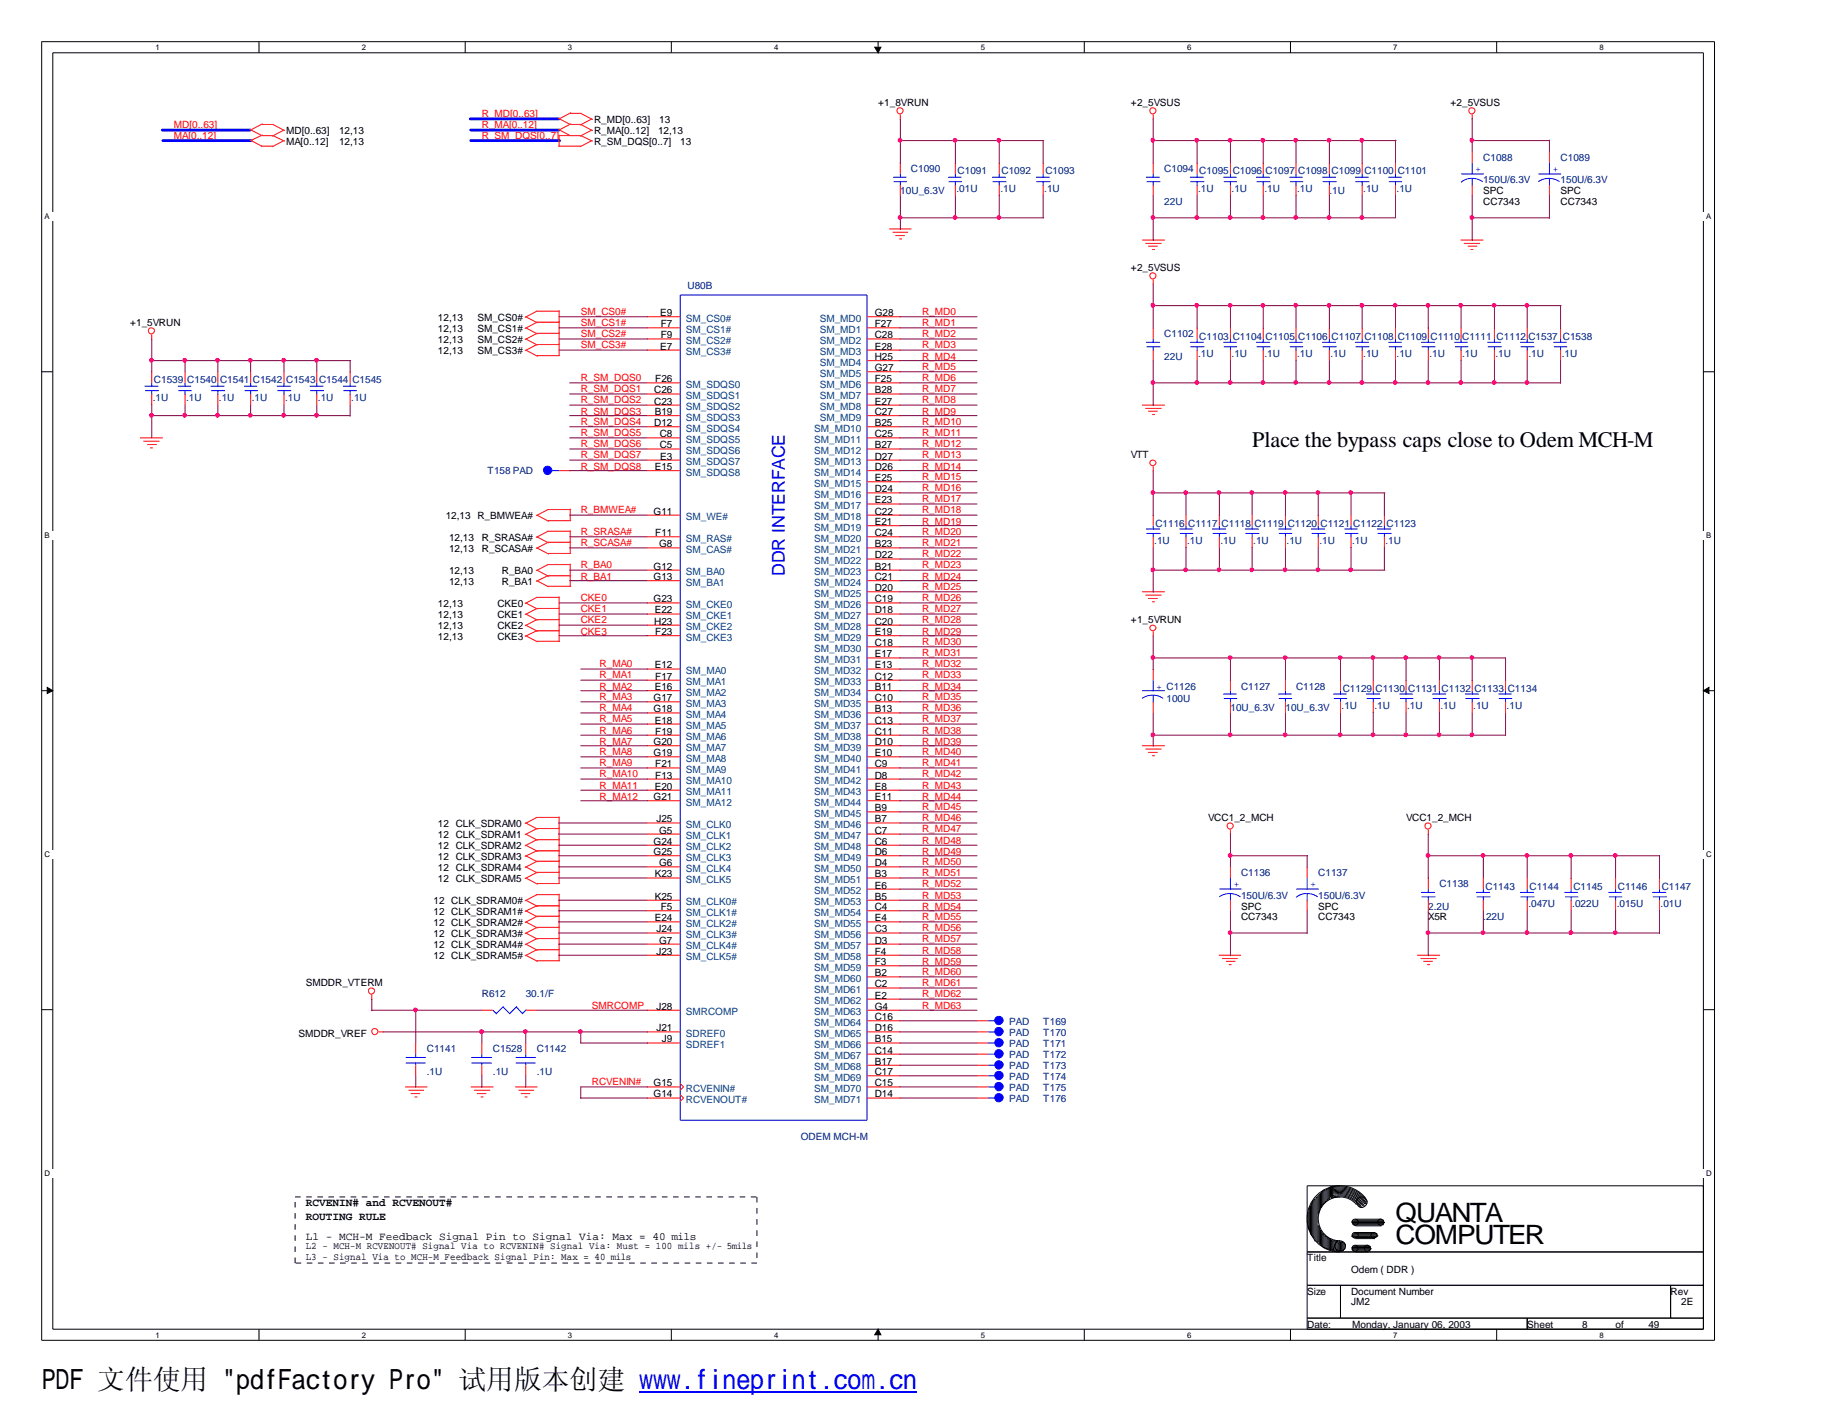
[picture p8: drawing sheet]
<svg xmlns="http://www.w3.org/2000/svg" width="279mm" height="216mm" viewBox="0 0 279 216" stroke-linecap="round" stroke-linejoin="round" font-family="sans-serif">
<defs><g id="words">
<text font-size="4.2" x="6.3" y="211.7">PDF 文件使用 &quot;pdfFactory Pro&quot; 试用版本创建 www.fineprint.com.cn</text>
<g font-size="4.1">
<text x="212.6" y="186.2">QUANTA</text>
<text x="212.6" y="189.6">COMPUTER</text>
</g>
<text font-size="3.4" x="190.8" y="68.1">Place the bypass caps close to Odem MCH-M</text>
<g font-size="2.7" fill="#00f">
<text x="119.5" y="81.2" transform="rotate(-90 119.5 81.2)">I</text>
<text x="119.5" y="80.4" transform="rotate(-90 119.5 80.4)">NTERFACE</text>
<text x="119.5" y="87.8" transform="rotate(-90 119.5 87.8)">DDR</text>
</g>
<g font-size="1.7">
<text x="46.6" y="183.8">RCVENIN# and RCVENOUT#</text>
<text x="46.6" y="185.9">ROUTING RULE</text>
<text x="46.6" y="188.9">L1 - MCH-M Feedback Signal Pin to Signal Via: Max = 40 mils</text>
</g>
<g font-size="1.5" fill="#f00">
<text x="73.4" y="17.9">R_MD[0..63]</text>
<text x="26.5" y="21.3">MA[0..12]</text>
<text x="26.5" y="19.6">MD[0..63]</text>
<text x="73.4" y="19.6">R_MA[0..12]</text>
<text x="73.4" y="21.3">R_SM_DQS[0..7]</text>
<text x="88.5" y="51.4">SM_CS2#</text>
<text x="88.5" y="48">SM_CS0#</text>
<text x="88.5" y="53.1">SM_CS3#</text>
<text x="88.5" y="49.7">SM_CS1#</text>
<text x="140.5" y="53.1">R_MD3</text>
<text x="140.5" y="48">R_MD0</text>
<text x="140.5" y="49.7">R_MD1</text>
<text x="140.5" y="51.4">R_MD2</text>
<text x="88.5" y="59.8">R_SM_DQS1</text>
<text x="88.5" y="58.1">R_SM_DQS0</text>
<text x="140.5" y="56.4">R_MD5</text>
<text x="140.5" y="59.8">R_MD7</text>
<text x="140.5" y="54.8">R_MD4</text>
<text x="140.5" y="58.1">R_MD6</text>
<text x="88.5" y="64.8">R_SM_DQS4</text>
<text x="88.5" y="61.5">R_SM_DQS2</text>
<text x="88.5" y="63.2">R_SM_DQS3</text>
<text x="140.5" y="64.8">R_MD10</text>
<text x="140.5" y="63.2">R_MD9</text>
<text x="140.5" y="61.5">R_MD8</text>
<text x="88.5" y="66.5">R_SM_DQS5</text>
<text x="88.5" y="68.2">R_SM_DQS6</text>
<text x="88.5" y="71.5">R_SM_DQS8</text>
<text x="88.5" y="69.8">R_SM_DQS7</text>
<text x="140.5" y="71.5">R_MD14</text>
<text x="140.5" y="69.8">R_MD13</text>
<text x="140.5" y="66.5">R_MD11</text>
<text x="140.5" y="68.2">R_MD12</text>
<text x="140.5" y="76.5">R_MD17</text>
<text x="140.5" y="73.2">R_MD15</text>
<text x="140.5" y="74.8">R_MD16</text>
<text x="88.5" y="78.2">R_BMWEA#</text>
<text x="88.5" y="81.5">R_SRASA#</text>
<text x="88.5" y="83.2">R_SCASA#</text>
<text x="140.5" y="78.2">R_MD18</text>
<text x="140.5" y="83.2">R_MD21</text>
<text x="140.5" y="81.5">R_MD20</text>
<text x="140.5" y="79.9">R_MD19</text>
<text x="88.5" y="86.6">R_BA0</text>
<text x="88.5" y="88.3">R_BA1</text>
<text x="140.5" y="84.9">R_MD22</text>
<text x="140.5" y="89.9">R_MD25</text>
<text x="140.5" y="86.6">R_MD23</text>
<text x="140.5" y="88.3">R_MD24</text>
<text x="88.5" y="93.3">CKE1</text>
<text x="88.5" y="91.6">CKE0</text>
<text x="88.5" y="95">CKE2</text>
<text x="140.5" y="93.3">R_MD27</text>
<text x="140.5" y="91.6">R_MD26</text>
<text x="140.5" y="95">R_MD28</text>
<text x="88.5" y="96.7">CKE3</text>
<text x="91.4" y="101.7">R_MA0</text>
<text x="140.5" y="96.7">R_MD29</text>
<text x="140.5" y="98.3">R_MD30</text>
<text x="140.5" y="101.7">R_MD32</text>
<text x="140.5" y="100">R_MD31</text>
<text x="91.4" y="103.4">R_MA1</text>
<text x="91.4" y="105.1">R_MA2</text>
<text x="91.4" y="106.7">R_MA3</text>
<text x="140.5" y="103.4">R_MD33</text>
<text x="140.5" y="105.1">R_MD34</text>
<text x="140.5" y="106.7">R_MD35</text>
<text x="91.4" y="113.5">R_MA7</text>
<text x="91.4" y="110.1">R_MA5</text>
<text x="91.4" y="111.8">R_MA6</text>
<text x="91.4" y="108.4">R_MA4</text>
<text x="140.5" y="110.1">R_MD37</text>
<text x="140.5" y="111.8">R_MD38</text>
<text x="140.5" y="113.5">R_MD39</text>
<text x="140.5" y="108.4">R_MD36</text>
<text x="91.4" y="115.1">R_MA8</text>
<text x="91.4" y="118.4">R_MA10</text>
<text x="91.4" y="116.8">R_MA9</text>
<text x="140.5" y="118.4">R_MD42</text>
<text x="140.5" y="116.8">R_MD41</text>
<text x="140.5" y="115.1">R_MD40</text>
<text x="91.4" y="120.1">R_MA11</text>
<text x="91.4" y="121.8">R_MA12</text>
<text x="140.5" y="120.1">R_MD43</text>
<text x="140.5" y="125.1">R_MD46</text>
<text x="140.5" y="121.8">R_MD44</text>
<text x="140.5" y="123.4">R_MD45</text>
<text x="140.5" y="130.2">R_MD49</text>
<text x="140.5" y="126.8">R_MD47</text>
<text x="140.5" y="128.5">R_MD48</text>
<text x="140.5" y="131.8">R_MD50</text>
<text x="140.5" y="133.5">R_MD51</text>
<text x="140.5" y="136.9">R_MD53</text>
<text x="140.5" y="135.2">R_MD52</text>
<text x="140.5" y="143.6">R_MD57</text>
<text x="140.5" y="138.6">R_MD54</text>
<text x="140.5" y="140.2">R_MD55</text>
<text x="140.5" y="141.9">R_MD56</text>
<text x="140.5" y="147">R_MD59</text>
<text x="140.5" y="145.3">R_MD58</text>
<text x="140.5" y="148.6">R_MD60</text>
<text x="90.2" y="153.7">SMRCOMP</text>
<text x="140.5" y="150.3">R_MD61</text>
<text x="140.5" y="153.7">R_MD63</text>
<text x="140.5" y="152">R_MD62</text>
<text x="90.2" y="165.4">RCVENIN#</text>
</g>
<g font-size="1.5">
<text x="133.8" y="16.2">+1_8VRUN</text>
<text x="172.3" y="16.2">+2_5VSUS</text>
<text x="221" y="16.2">+2_5VSUS</text>
<text x="43.6" y="20.4">MD[0..63]</text>
<text x="43.6" y="22.1">MA[0..12]</text>
<text x="51.6" y="20.4">12,13</text>
<text x="51.6" y="22.1">12,13</text>
<text x="90.5" y="18.7">R_MD[0..63]</text>
<text x="90.5" y="20.4">R_MA[0..12]</text>
<text x="90.5" y="22.1">R_SM_DQS[0..7]</text>
<text x="100.2" y="20.4">12,13</text>
<text x="100.4" y="18.7">13</text>
<text x="103.6" y="22.1">13</text>
<text x="226" y="29.6">SPC</text>
<text x="237.7" y="29.6">SPC</text>
<text x="226" y="31.2">CC7343</text>
<text x="237.7" y="31.2">CC7343</text>
<text x="172.3" y="41.3">+2_5VSUS</text>
<text x="19.8" y="49.7">+1_5VRUN</text>
<text x="66.7" y="50.5">12,13</text>
<text x="66.7" y="48.9">12,13</text>
<text x="66.7" y="53.9">12,13</text>
<text x="66.7" y="52.2">12,13</text>
<text x="72.7" y="50.5">SM_CS1#</text>
<text x="72.7" y="48.9">SM_CS0#</text>
<text x="72.7" y="53.9">SM_CS3#</text>
<text x="72.7" y="52.2">SM_CS2#</text>
<text x="100.6" y="53.3">E7</text>
<text x="100.6" y="48.2">E9</text>
<text x="100.7" y="51.6">F9</text>
<text x="100.7" y="49.9">F7</text>
<text x="133.3" y="53.3">E28</text>
<text x="133.3" y="51.6">C28</text>
<text x="133.3" y="49.9">F27</text>
<text x="133.3" y="48.2">G28</text>
<text x="99.7" y="59.9">C26</text>
<text x="99.8" y="58.3">F26</text>
<text x="133.3" y="59.9">B28</text>
<text x="133.3" y="58.3">F25</text>
<text x="133.3" y="56.6">G27</text>
<text x="133.3" y="54.9">H25</text>
<text x="99.7" y="61.6">C23</text>
<text x="99.7" y="64.9">D12</text>
<text x="99.7" y="63.2">B19</text>
<text x="133.3" y="64.9">B25</text>
<text x="133.3" y="63.2">C27</text>
<text x="133.3" y="61.6">E27</text>
<text x="99.7" y="71.6">E15</text>
<text x="100.5" y="66.6">C8</text>
<text x="100.5" y="68.3">C5</text>
<text x="100.6" y="70">E3</text>
<text x="133.3" y="71.6">D26</text>
<text x="133.3" y="70">D27</text>
<text x="133.3" y="68.3">B27</text>
<text x="133.3" y="66.6">C25</text>
<text x="172.3" y="69.8">VTT</text>
<text x="133.3" y="76.7">E23</text>
<text x="133.3" y="75">D24</text>
<text x="133.3" y="73.3">E25</text>
<text x="67.9" y="79.1">12,13 R_BMWEA#</text>
<text x="68.4" y="82.4">12,13</text>
<text x="73.4" y="82.4">R_SRASA#</text>
<text x="99.6" y="78.4">G11</text>
<text x="99.8" y="81.7">F11</text>
<text x="100.4" y="83.4">G8</text>
<text x="133.3" y="83.4">B23</text>
<text x="133.3" y="81.7">C24</text>
<text x="133.3" y="80">E21</text>
<text x="133.3" y="78.4">C22</text>
<text x="68.4" y="87.5">12,13</text>
<text x="68.4" y="89.2">12,13</text>
<text x="68.4" y="84.1">12,13</text>
<text x="73.4" y="84.1">R_SCASA#</text>
<text x="76.5" y="87.5">R_BA0</text>
<text x="76.5" y="89.2">R_BA1</text>
<text x="99.6" y="88.4">G13</text>
<text x="99.6" y="86.8">G12</text>
<text x="133.3" y="88.4">C21</text>
<text x="133.3" y="86.8">B21</text>
<text x="133.3" y="85.1">D22</text>
<text x="66.7" y="95.8">12,13</text>
<text x="66.7" y="94.1">12,13</text>
<text x="66.7" y="92.5">12,13</text>
<text x="75.8" y="95.8">CKE2</text>
<text x="75.8" y="94.1">CKE1</text>
<text x="75.8" y="92.5">CKE0</text>
<text x="99.6" y="91.8">G23</text>
<text x="99.7" y="95.2">H23</text>
<text x="99.7" y="93.5">E22</text>
<text x="133.3" y="95.2">C20</text>
<text x="133.3" y="93.5">D18</text>
<text x="133.3" y="91.8">C19</text>
<text x="133.3" y="90.1">D20</text>
<text x="172.3" y="95">+1_5VRUN</text>
<text x="66.7" y="97.5">12,13</text>
<text x="75.8" y="97.5">CKE3</text>
<text x="99.7" y="101.9">E12</text>
<text x="99.8" y="96.8">F23</text>
<text x="133.3" y="101.9">E13</text>
<text x="133.3" y="100.2">E17</text>
<text x="133.3" y="98.5">C18</text>
<text x="133.3" y="96.8">E19</text>
<text x="99.6" y="106.8">G17</text>
<text x="99.7" y="105.2">E16</text>
<text x="99.8" y="103.5">F17</text>
<text x="133.3" y="106.8">C10</text>
<text x="133.3" y="105.2">B11</text>
<text x="133.3" y="103.5">C12</text>
<text x="99.6" y="113.5">G20</text>
<text x="99.6" y="108.5">G18</text>
<text x="99.7" y="110.2">E18</text>
<text x="99.8" y="111.9">F19</text>
<text x="133.3" y="113.5">D10</text>
<text x="133.3" y="111.9">C11</text>
<text x="133.3" y="110.2">C13</text>
<text x="133.3" y="108.5">B13</text>
<text x="99.6" y="115.2">G19</text>
<text x="99.8" y="118.6">F13</text>
<text x="99.8" y="116.9">F21</text>
<text x="133.3" y="118.6">D8</text>
<text x="133.3" y="116.9">C9</text>
<text x="133.3" y="115.2">E10</text>
<text x="66.7" y="126">12 CLK_SDRAM0</text>
<text x="99.6" y="121.9">G21</text>
<text x="99.7" y="120.3">E20</text>
<text x="100" y="125.3">J25</text>
<text x="133.3" y="125.3">B7</text>
<text x="133.3" y="123.6">B9</text>
<text x="133.3" y="121.9">E11</text>
<text x="133.3" y="120.3">E8</text>
<text x="184.1" y="125.1">VCC1_2_MCH</text>
<text x="214.2" y="125.1">VCC1_2_MCH</text>
<text x="66.7" y="131.1">12 CLK_SDRAM3</text>
<text x="66.7" y="129.4">12 CLK_SDRAM2</text>
<text x="66.7" y="127.7">12 CLK_SDRAM1</text>
<text x="99.6" y="128.7">G24</text>
<text x="99.6" y="130.3">G25</text>
<text x="100.4" y="127">G5</text>
<text x="100.4" y="132">G6</text>
<text x="133.3" y="132">D4</text>
<text x="133.3" y="130.3">D6</text>
<text x="133.3" y="128.7">C6</text>
<text x="133.3" y="127">C7</text>
<text x="66" y="137.8">12 CLK_SDRAM0#</text>
<text x="66.7" y="134.4">12 CLK_SDRAM5</text>
<text x="66.7" y="132.7">12 CLK_SDRAM4</text>
<text x="99.7" y="133.7">K23</text>
<text x="99.7" y="137.1">K25</text>
<text x="133.3" y="137.1">B5</text>
<text x="133.3" y="135.4">E6</text>
<text x="133.3" y="133.7">B3</text>
<text x="66" y="142.7">12 CLK_SDRAM3#</text>
<text x="66" y="141.1">12 CLK_SDRAM2#</text>
<text x="66" y="139.4">12 CLK_SDRAM1#</text>
<text x="99.7" y="140.4">E24</text>
<text x="100" y="142.1">J24</text>
<text x="100.4" y="143.8">G7</text>
<text x="100.7" y="138.7">F5</text>
<text x="133.3" y="143.8">D3</text>
<text x="133.3" y="142.1">C3</text>
<text x="133.3" y="140.4">E4</text>
<text x="133.3" y="138.7">C4</text>
<text x="189.1" y="138.6">SPC</text>
<text x="189.1" y="140.2">CC7343</text>
<text x="200.8" y="138.6">SPC</text>
<text x="200.8" y="140.2">CC7343</text>
<text x="217.6" y="140.2">X5R</text>
<text x="66" y="146.1">12 CLK_SDRAM5#</text>
<text x="66" y="144.4">12 CLK_SDRAM4#</text>
<text x="100" y="145.5">J23</text>
<text x="133.3" y="148.8">B2</text>
<text x="133.3" y="147.1">F3</text>
<text x="133.3" y="145.5">F4</text>
<text x="46.6" y="150.3">SMDDR_VTERM</text>
<text x="100" y="153.8">J28</text>
<text x="133.3" y="153.8">G4</text>
<text x="133.3" y="152.1">E2</text>
<text x="133.3" y="150.5">C2</text>
<text x="133.3" y="155.4">C16</text>
<text x="45.5" y="158">SMDDR_VREF</text>
<text x="100" y="157.1">J21</text>
<text x="100.8" y="158.8">J9</text>
<text x="133.3" y="157.1">D16</text>
<text x="133.3" y="158.8">B15</text>
<text x="133.3" y="160.5">C14</text>
<text x="99.6" y="167.2">G14</text>
<text x="99.6" y="165.5">G15</text>
<text x="133.3" y="162.2">B17</text>
<text x="133.3" y="163.8">C17</text>
<text x="133.3" y="165.5">C15</text>
<text x="133.3" y="167.2">D14</text>
<text x="46.6" y="190.3">L2 - MCH-M RCVENOUT# Signal Via to RCVENIN# Signal Via: Must = 100 mils +/- 5mils</text>
<text x="46.6" y="192">L3 - Signal Via to MCH-M Feedback Signal Pin: Max = 40 mils</text>
<text x="199.1" y="192.2">Title</text>
<text x="199.1" y="197.3">Size</text>
<text x="205.8" y="193.9">Odem ( DDR )</text>
<text x="205.8" y="197.3">Document Number</text>
<text x="254.5" y="197.3">Rev</text>
<text x="199.1" y="202.3">Date:</text>
<text x="205.8" y="198.9">JM2</text>
<text x="206" y="202.3">Monday, January 06, 2003</text>
<text x="232.7" y="202.3">Sheet</text>
<text x="241" y="202.3">8</text>
<text x="246.1" y="202.3">of</text>
<text x="251.1" y="202.3">49</text>
<text x="256.1" y="198.9">2E</text>
</g>
<g font-size="1.5" fill="#000080">
<text x="137.2" y="29.6">10U_6.3V</text>
<text x="138.8" y="26.2">C1090</text>
<text x="145.7" y="29.3">.01U</text>
<text x="145.9" y="26.6">C1091</text>
<text x="152.4" y="29.3">.1U</text>
<text x="152.6" y="26.6">C1092</text>
<text x="159.1" y="29.3">.1U</text>
<text x="159.3" y="26.6">C1093</text>
<text x="177.4" y="26.2">C1094 C1095 C1096 C1097 C1098 C1099 C1100 C1101</text>
<text x="182.5" y="29.3">.1U</text>
<text x="187.6" y="29.3">.1U</text>
<text x="192.6" y="29.3">.1U</text>
<text x="197.6" y="29.3">.1U</text>
<text x="202.5" y="29.6">.1U</text>
<text x="207.7" y="29.3">.1U</text>
<text x="212.8" y="29.3">.1U</text>
<text x="226" y="24.6">C1088</text>
<text x="226" y="27.9">150U/6.3V</text>
<text x="237.7" y="24.6">C1089</text>
<text x="237.7" y="27.9">150U/6.3V</text>
<text x="177.4" y="31.2">22U</text>
<text x="104.7" y="44">U80B</text>
<text x="177.4" y="51.4">C1102 C1103 C1104 C1105 C1106 C1107 C1108 C1109 C1110 C1111 C1112 C1537 C1538</text>
<text x="23.5" y="58.4">C1539 C1540 C1541 C1542 C1543 C1544 C1545</text>
<text x="177.4" y="54.8">22U</text>
<text x="182.5" y="54.4">.1U</text>
<text x="187.6" y="54.4">.1U</text>
<text x="192.6" y="54.4">.1U</text>
<text x="197.6" y="54.4">.1U</text>
<text x="202.7" y="54.4">.1U</text>
<text x="207.7" y="54.4">.1U</text>
<text x="212.8" y="54.4">.1U</text>
<text x="217.8" y="54.4">.1U</text>
<text x="222.8" y="54.4">.1U</text>
<text x="227.8" y="54.4">.1U</text>
<text x="232.8" y="54.4">.1U</text>
<text x="237.9" y="54.4">.1U</text>
<text x="23.3" y="61.1">.1U</text>
<text x="28.4" y="61.1">.1U</text>
<text x="33.4" y="61.1">.1U</text>
<text x="38.4" y="61.1">.1U</text>
<text x="43.4" y="61.1">.1U</text>
<text x="48.4" y="61.1">.1U</text>
<text x="53.5" y="61.1">.1U</text>
<text x="74.3" y="72.2">T158 PAD</text>
<text x="175.9" y="82.9">.1U</text>
<text x="176" y="80.3">C1116 C1117 C1118 C1119 C1120 C1121 C1122 C1123</text>
<text x="180.8" y="82.9">.1U</text>
<text x="185.9" y="82.9">.1U</text>
<text x="190.9" y="82.9">.1U</text>
<text x="196" y="82.9">.1U</text>
<text x="201" y="82.9">.1U</text>
<text x="206" y="82.9">.1U</text>
<text x="211.1" y="82.9">.1U</text>
<text x="177.7" y="107">100U</text>
<text x="189.1" y="105.1">C1127</text>
<text x="197.4" y="105.1">C1128</text>
<text x="204.6" y="105.4">C1129 C1130 C1131 C1132 C1133 C1134</text>
<text x="187.5" y="108.4">10U_6.3V</text>
<text x="195.8" y="108.4">10U_6.3V</text>
<text x="204.4" y="108">.1U</text>
<text x="209.4" y="108">.1U</text>
<text x="214.4" y="108">.1U</text>
<text x="219.5" y="108">.1U</text>
<text x="224.5" y="108">.1U</text>
<text x="229.5" y="108">.1U</text>
<text x="189.1" y="133.5">C1136</text>
<text x="189.1" y="136.9">150U/6.3V</text>
<text x="200.8" y="133.5">C1137</text>
<text x="200.8" y="136.9">150U/6.3V</text>
<text x="219.3" y="135.2">C1138</text>
<text x="226.3" y="135.6">C1143</text>
<text x="233" y="135.6">C1144</text>
<text x="239.7" y="135.6">C1145</text>
<text x="246.5" y="135.6">C1146</text>
<text x="253.2" y="135.6">C1147</text>
<text x="217.6" y="138.6">2.2U</text>
<text x="226" y="140.2">.22U</text>
<text x="232.8" y="138.3">.047U</text>
<text x="239.5" y="138.3">.022U</text>
<text x="246.3" y="138.3">.015U</text>
<text x="253" y="138.3">.01U</text>
<text x="73.4" y="152">R612</text>
<text x="80.1" y="152">30.1/F</text>
<text x="65" y="160.4">C1141</text>
<text x="75.1" y="160.4">C1528</text>
<text x="81.8" y="160.4">C1142</text>
<text x="153.8" y="161.2">PAD</text>
<text x="153.8" y="156.2">PAD</text>
<text x="153.8" y="157.8">PAD</text>
<text x="153.8" y="159.5">PAD</text>
<text x="158.9" y="161.2">T172</text>
<text x="158.9" y="156.2">T169</text>
<text x="158.9" y="157.8">T170</text>
<text x="158.9" y="159.5">T171</text>
<text x="65" y="163.7">.1U</text>
<text x="75.1" y="163.7">.1U</text>
<text x="81.8" y="163.7">.1U</text>
<text x="153.8" y="162.9">PAD</text>
<text x="153.8" y="164.6">PAD</text>
<text x="153.8" y="166.2">PAD</text>
<text x="153.8" y="167.9">PAD</text>
<text x="158.9" y="162.9">T173</text>
<text x="158.9" y="164.6">T174</text>
<text x="158.9" y="166.2">T175</text>
<text x="158.9" y="167.9">T176</text>
<text x="122" y="173.7">ODEM MCH-M</text>
</g>
<g font-size="1.5" fill="#00f">
<text x="224.8" y="26.2">+</text>
<text x="236.6" y="26.2">+</text>
<text x="176.2" y="105.1">+ C1126</text>
<text x="188" y="135.2">+</text>
<text x="199.6" y="135.2">+</text>
</g>
<g font-size="1.5" fill="#004080">
<text x="104.5" y="52.4">SM_CS2#</text>
<text x="104.5" y="50.7">SM_CS1#</text>
<text x="104.5" y="49">SM_CS0#</text>
<text x="124.9" y="52.4">SM_MD2</text>
<text x="124.9" y="50.7">SM_MD1</text>
<text x="124.9" y="49">SM_MD0</text>
<text x="104.5" y="54.1">SM_CS3#</text>
<text x="104.5" y="59.1">SM_SDQS0</text>
<text x="124.9" y="59.1">SM_MD6</text>
<text x="124.9" y="57.4">SM_MD5</text>
<text x="124.9" y="55.7">SM_MD4</text>
<text x="124.9" y="54.1">SM_MD3</text>
<text x="104.5" y="60.8">SM_SDQS1</text>
<text x="104.5" y="62.5">SM_SDQS2</text>
<text x="104.5" y="64.1">SM_SDQS3</text>
<text x="104.5" y="65.8">SM_SDQS4</text>
<text x="124" y="65.8">SM_MD10</text>
<text x="124.9" y="64.1">SM_MD9</text>
<text x="124.9" y="62.5">SM_MD8</text>
<text x="124.9" y="60.8">SM_MD7</text>
<text x="104.5" y="67.5">SM_SDQS5</text>
<text x="104.5" y="69.2">SM_SDQS6</text>
<text x="104.5" y="70.9">SM_SDQS7</text>
<text x="124" y="70.9">SM_MD13</text>
<text x="124" y="69.2">SM_MD12</text>
<text x="124" y="67.5">SM_MD11</text>
<text x="104.5" y="72.5">SM_SDQS8</text>
<text x="124" y="77.6">SM_MD17</text>
<text x="124" y="75.9">SM_MD16</text>
<text x="124" y="74.2">SM_MD15</text>
<text x="124" y="72.5">SM_MD14</text>
<text x="104.5" y="82.6">SM_RAS#</text>
<text x="104.5" y="79.2">SM_WE#</text>
<text x="124" y="82.6">SM_MD20</text>
<text x="124" y="80.9">SM_MD19</text>
<text x="124" y="79.2">SM_MD18</text>
<text x="104.5" y="89.2">SM_BA1</text>
<text x="104.5" y="87.6">SM_BA0</text>
<text x="104.5" y="84.2">SM_CAS#</text>
<text x="124" y="89.2">SM_MD24</text>
<text x="124" y="87.6">SM_MD23</text>
<text x="124" y="85.9">SM_MD22</text>
<text x="124" y="84.2">SM_MD21</text>
<text x="104.5" y="94.3">SM_CKE1</text>
<text x="104.5" y="92.6">SM_CKE0</text>
<text x="124" y="94.3">SM_MD27</text>
<text x="124" y="92.6">SM_MD26</text>
<text x="124" y="90.9">SM_MD25</text>
<text x="104.5" y="97.6">SM_CKE3</text>
<text x="104.5" y="96">SM_CKE2</text>
<text x="124" y="101">SM_MD31</text>
<text x="124" y="99.3">SM_MD30</text>
<text x="124" y="97.6">SM_MD29</text>
<text x="124" y="96">SM_MD28</text>
<text x="104.5" y="107.7">SM_MA3</text>
<text x="104.5" y="106">SM_MA2</text>
<text x="104.5" y="104.4">SM_MA1</text>
<text x="104.5" y="102.7">SM_MA0</text>
<text x="124" y="107.7">SM_MD35</text>
<text x="124" y="106">SM_MD34</text>
<text x="124" y="104.4">SM_MD33</text>
<text x="124" y="102.7">SM_MD32</text>
<text x="104.5" y="112.8">SM_MA6</text>
<text x="104.5" y="111.1">SM_MA5</text>
<text x="104.5" y="109.4">SM_MA4</text>
<text x="124" y="112.8">SM_MD38</text>
<text x="124" y="111.1">SM_MD37</text>
<text x="124" y="109.4">SM_MD36</text>
<text x="104.5" y="119.5">SM_MA10</text>
<text x="104.5" y="117.8">SM_MA9</text>
<text x="104.5" y="116.1">SM_MA8</text>
<text x="104.5" y="114.4">SM_MA7</text>
<text x="124" y="119.5">SM_MD42</text>
<text x="124" y="117.8">SM_MD41</text>
<text x="124" y="116.1">SM_MD40</text>
<text x="124" y="114.4">SM_MD39</text>
<text x="104.5" y="122.8">SM_MA12</text>
<text x="104.5" y="121.2">SM_MA11</text>
<text x="124" y="124.5">SM_MD45</text>
<text x="124" y="122.8">SM_MD44</text>
<text x="124" y="121.2">SM_MD43</text>
<text x="104.5" y="126.2">SM_CLK0</text>
<text x="104.5" y="127.8">SM_CLK1</text>
<text x="104.5" y="129.5">SM_CLK2</text>
<text x="104.5" y="131.1">SM_CLK3</text>
<text x="124" y="131.1">SM_MD49</text>
<text x="124" y="129.5">SM_MD48</text>
<text x="124" y="127.8">SM_MD47</text>
<text x="124" y="126.2">SM_MD46</text>
<text x="104.5" y="132.8">SM_CLK4</text>
<text x="104.5" y="134.5">SM_CLK5</text>
<text x="104.5" y="137.9">SM_CLK0#</text>
<text x="124" y="137.9">SM_MD53</text>
<text x="124" y="136.2">SM_MD52</text>
<text x="124" y="134.5">SM_MD51</text>
<text x="124" y="132.8">SM_MD50</text>
<text x="104.5" y="139.5">SM_CLK1#</text>
<text x="104.5" y="141.2">SM_CLK2#</text>
<text x="104.5" y="142.9">SM_CLK3#</text>
<text x="124" y="142.9">SM_MD56</text>
<text x="124" y="141.2">SM_MD55</text>
<text x="124" y="139.5">SM_MD54</text>
<text x="104.5" y="144.6">SM_CLK4#</text>
<text x="104.5" y="146.3">SM_CLK5#</text>
<text x="124" y="149.6">SM_MD60</text>
<text x="124" y="147.9">SM_MD59</text>
<text x="124" y="146.3">SM_MD58</text>
<text x="124" y="144.6">SM_MD57</text>
<text x="104.5" y="154.7">SMRCOMP</text>
<text x="124" y="154.7">SM_MD63</text>
<text x="124" y="153">SM_MD62</text>
<text x="124" y="151.3">SM_MD61</text>
<text x="104.5" y="159.7">SDREF1</text>
<text x="104.5" y="158">SDREF0</text>
<text x="124" y="156.3">SM_MD64</text>
<text x="124" y="158">SM_MD65</text>
<text x="124" y="159.7">SM_MD66</text>
<text x="124" y="161.4">SM_MD67</text>
<text x="104.5" y="166.4">RCVENIN#</text>
<text x="124" y="163.1">SM_MD68</text>
<text x="124" y="164.7">SM_MD69</text>
<text x="124" y="166.4">SM_MD70</text>
<text x="104.5" y="168.1">RCVENOUT#</text>
<text x="124" y="168.1">SM_MD71</text>
</g>
<g font-size="1.2">
<text x="23.7" y="7.6">1</text>
<text x="55.1" y="7.6">2</text>
<text x="86.5" y="7.6">3</text>
<text x="117.9" y="7.6">4</text>
<text x="149.4" y="7.6">5</text>
<text x="180.8" y="7.6">6</text>
<text x="212.3" y="7.6">7</text>
<text x="243.7" y="7.6">8</text>
<text x="6.8" y="33.4">A</text>
<text x="259.9" y="33.4">A</text>
<text x="6.8" y="82">B</text>
<text x="259.9" y="82">B</text>
<text x="6.8" y="130.6">C</text>
<text x="259.9" y="130.6">C</text>
<text x="6.8" y="179.2">D</text>
<text x="259.9" y="179.2">D</text>
<text x="23.7" y="203.8">1</text>
<text x="55.1" y="203.8">2</text>
<text x="86.5" y="203.8">3</text>
<text x="117.9" y="203.8">4</text>
<text x="149.4" y="203.8">5</text>
<text x="180.8" y="203.8">6</text>
<text x="212.3" y="203.8">7</text>
<text x="243.7" y="203.8">8</text>
</g>
</g></defs>
<path d="M6.3 6.3h254.9v197.9h-254.9zM8 8h251.5v194.5h-251.5z" fill="none" stroke="#000" stroke-width=".15"/>
<g fill="#fff">
<path d="M23.7 6.5h.7v1.4h-.7z"/>
<path d="M23.7 202.7h.7v1.3h-.7z"/>
</g>
<path d="M39.5 6.3v1.7M39.5 202.5v1.7" fill="none" stroke="#000" stroke-width=".15"/>
<g fill="#fff">
<path d="M55.1 6.5h.7v1.4h-.7z"/>
<path d="M55.1 202.7h.7v1.3h-.7z"/>
</g>
<path d="M70.9 6.3v1.7M70.9 202.5v1.7" fill="none" stroke="#000" stroke-width=".15"/>
<g fill="#fff">
<path d="M86.5 6.5h.7v1.4h-.7z"/>
<path d="M86.5 202.7h.7v1.3h-.7z"/>
</g>
<path d="M102.3 6.3v1.7M102.3 202.5v1.7" fill="none" stroke="#000" stroke-width=".15"/>
<g fill="#fff">
<path d="M117.9 6.5h.7v1.4h-.7z"/>
<path d="M117.9 202.7h.7v1.3h-.7z"/>
</g>
<path d="M133.8 6.3v1.7M133.8 202.5v1.7" fill="none" stroke="#000" stroke-width=".15"/>
<g fill="#000" stroke="#000" stroke-width=".15">
<path d="M133.3 7.2h.9l-.4 .8z" fill-rule="evenodd"/>
<path d="M133.8 202.5l.4 .9h-.9z" fill-rule="evenodd"/>
</g>
<g fill="#fff">
<path d="M149.4 6.5h.7v1.4h-.7z"/>
<path d="M149.4 202.7h.7v1.3h-.7z"/>
</g>
<path d="M165.2 6.3v1.7M165.2 202.5v1.7" fill="none" stroke="#000" stroke-width=".15"/>
<g fill="#fff">
<path d="M180.8 6.5h.7v1.4h-.7z"/>
<path d="M180.8 202.7h.7v1.3h-.7z"/>
</g>
<path d="M196.6 6.3v1.7M196.6 202.5v1.7" fill="none" stroke="#000" stroke-width=".15"/>
<g fill="#fff">
<path d="M212.3 6.5h.6v1.4h-.6z"/>
<path d="M212.3 202.7h.6v1.3h-.6z"/>
</g>
<path d="M228 6.3v1.7M228 202.5v1.7" fill="none" stroke="#000" stroke-width=".15"/>
<g fill="#fff">
<path d="M243.7 6.5h.6v1.4h-.6z"/>
<path d="M243.7 202.7h.6v1.3h-.6z"/>
<path d="M6.8 32.3h253.9v1.4h-253.9z"/>
<path d="M6.8 80.9h253.9v1.4h-253.9z"/>
</g>
<path d="M6.3 56.6h1.7M259.5 56.6h1.7" fill="none" stroke="#000" stroke-width=".15"/>
<path d="M6.8 129.5h254v1.4h-254z" fill="#fff"/>
<path d="M6.3 105.2h1.7M259.5 105.2h1.7" fill="none" stroke="#000" stroke-width=".15"/>
<g fill="#000" stroke="#000" stroke-width=".15">
<path d="M7.2 104.7l.8 .5-.8 .5z" fill-rule="evenodd"/>
<path d="M259.5 105.2l.8-.5v1z" fill-rule="evenodd"/>
</g>
<path d="M6.8 178.1h254v1.4h-254z" fill="#fff"/>
<g fill="none" stroke="#000" stroke-width=".15">
<path d="M6.3 153.8h1.7M259.5 153.8h1.7M199.1 180.7h60.4v21.8h-60.4zM199.1 190.8h60.4M199.1 195.8h60.4M199.3 184.6v2.4M199.3 186.9l.3 .6M199.5 184v3.5M199.6 183.7v4.3M199.6 188l.3 .2M199.7 183.6l-.2 .5M199.8 183.3v4.8"/>
<path d="M200 183v5.5M200 188.4l.2 .2M200.1 183l-.3 .4M200.2 182.8v5.8M200.3 182.7v6.4M200.4 182.6l-.2 .3M200.5 182.5v6.6M200.7 182.4v6.9M200.7 189.2h.2M200.7 182.3l-.2 .2M200.8 182v3M200.8 186.7v2.5"/>
<path d="M200.8 186.8l.3 .4M201 189.4l.3 .3M201 181.9v2.5M201 187.1v2.4M201.1 184.3l-.3 .6M201.2 181.9v2.2M201.2 187.4v2.2M201.2 187.5l.2 .4M201.3 181.8l-.3 .2M201.3 189.7l.3 .3M201.3 181.6v2.3M201.3 187.8v2"/>
<path d="M201.4 183.8l-.2 .3M201.5 181.5v2.1M201.5 187.9v2M201.5 188l.3 .2M201.6 181.4l-.3 .3M201.7 190.1h.2M201.7 181.3v2.1M201.7 188.1v2.1M201.7 181.4h.2M201.8 183.3l-.3 .3M201.8 181.4v1.9M201.8 188.2v1.9"/>
<path d="M201.8 188.3l.3 .2M202 190.2h.3M202 181.3v1.7M202 188.4v1.9M202.1 183l-.3 .2M202.2 181.2v1.8M202.2 188.5v1.7M202.2 188.6l.2 .2M202.3 181.1l-.3 .3M202.4 181.1v1.6M202.4 188.7v1.6M202.4 190.2l.2 .3"/>
<path d="M202.4 182.6l-.2 .3M202.5 181v1.8M202.5 188.6v1.8M202.5 188.7l.3 .3M202.6 180.9l-.2 .3M202.6 182.3l.3 .2M202.7 190.4h.2M202.7 180.9v1.5M202.7 188.9v1.6M202.8 182a4.2 4.2 0 0 1 4.6 1.6M202.8 181.9a4.2 4.2 0 0 1 4.9 1.9M202.8 181.7a4.3 4.3 0 0 1 5.1 2.1"/>
<path d="M202.8 181.5a4.6 4.6 0 0 1 5.1 2M202.8 181.4a4.7 4.7 0 0 1 5.3 2.1M202.8 181a5 5 0 0 1 5.5 2.1M202.9 182.5a3.6 3.6 0 0 1 4.4 1.5M202.9 182.2a3.9 3.9 0 0 1 4.5 1.8M202.9 180.8v1.8M202.9 188.9v1.5M202.9 189.1h.2M202.9 181.1a4.9 4.9 0 0 1 5.3 2.3M202.9 190.6h.5M202.9 180.8l-.2 .2M203 190.4h.3"/>
<path d="M203 180.9v1.5M203 189.1v1.4M203.2 189.1h.3M203.2 189v1.4M203.4 189.1v1.6M203.5 189.1v1.6M203.6 189l-.6 1.6M203.7 189v1.4M203.7 189.1l.3 .4M203.8 190.3l-.3 .3M203.9 190.6h.2M203.9 189.4v1.3"/>
<path d="M204 189.2h.3M204 189.1v1.5M204.1 180.7a4.9 4.9 0 0 1 3.9 1.8M204.1 180.7a5 5 0 0 0-5 5 5 5 0 0 0 5 5.1M204.1 182.4a3.2 3.2 0 0 1 2.6 1.2M204.1 182.4a3.3 3.3 0 0 0-3.3 3.3 3.3 3.3 0 0 0 3.3 3.4M204.1 180.7l-1.5 .1M204.1 182.4l-1.2 .1M204.2 189.2v1.5M204.2 195.8v5M204.2 190.6h.3M204.4 189.2h.2"/>
<path d="M204.4 189.1v1.5M204.6 189.2v1.5M204.7 189.3v1.1M204.7 189.4l.3 .3M204.8 190.3l-.2 .3M204.9 189.6v.7M205.9 186.1h4.8M205.9 190.1h2.8M205.9 190.4h2.8M206 186.1v.3M206 190.1v.2M206 186.3h5"/>
<path d="M206 188.3h4M206 188.4l.4 .2M206 190.2h3M206 190.4l.4 .3M206.1 186.4h4.6M206.1 188.1h3.6M206.2 185.9h4.6M206.2 186.4l.2 .3M206.2 188h3.6M206.2 188.1l-.3 .3h3.8M206.2 189.9h2.6M206.3 186.6h4.5"/>
<path d="M206.3 188.6h3.3M206.3 190.6h2.5M206.5 189.7h1.9M206.5 188.7h3M206.5 187.8h3M206.5 186.8h4M206.5 185.8h4M208.7 189.9v.3M208.9 190.2l-.3 .3M209.7 188v.2M209.9 188.3l-.3 .2M210.7 185.9v.3"/>
<path d="M210.9 186.3l-.2 .2M254.5 195.8v5M199.1 200.8h60.4M232.7 200.8v1.7"/>
<circle cx="204.2" cy="189.8" r=".8"/>
<circle cx="206.5" cy="190.2" r=".48"/>
<circle cx="206.5" cy="186.2" r=".48"/>
<circle cx="206.5" cy="188.2" r=".45"/>
<circle cx="207.5" cy="183.2" r=".8"/>
<circle cx="208.3" cy="190.2" r=".48"/>
<circle cx="209.3" cy="188.2" r=".45"/>
<circle cx="210.3" cy="186.2" r=".48"/>
</g>
<path d="M45 182.4h70.3M45 192.4v-10M115.3 182.4v10M115.3 192.4h-70.3" fill="none" stroke="#000" stroke-width=".15" stroke-dasharray=".8" stroke-linecap="butt"/>
<g fill="none" stroke="#f00" stroke-width=".15">
<path d="M38.1 19.7l1.8 1M39.9 19h1.8M40 18.9l-1.8 .9M41.6 19l1.7 .9M43.3 19.8l-1.8 .9M85.1 18l1.8 1M85.1 19.7l1.8 1M86.8 19h1.8M86.9 17.3h1.7M87 17.2l-1.8 .9M87 18.9l-1.8 .9M88.5 17.3l1.8 .9"/>
<path d="M88.5 19l1.8 .9M90.2 18.1l-1.8 .9M90.2 19.8l-1.8 .9M137.2 17.4v.8M175.7 17.4v.8M224.3 17.4v.8M38.1 21.3l1.8 1M39.8 20.7h1.9M39.8 22.3h1.8M40 20.6l-1.8 .8M41.6 20.7l1.7 .8M43.3 21.4l-1.8 1"/>
<path d="M85.1 22.3h3.4M85.2 20.6v1.7M85.2 20.7h3.4M88.5 20.7l1.8 .8M90.2 21.4l-1.8 1M135.5 34.9h3.4M136 35.4h2.3M136.4 35.9h1.4M137 36.4h.4M137.2 24.8v1.7M137.2 28.2v1.6M145.5 24.8v1.7"/>
<path d="M145.5 28.2v1.6M152.2 24.8v1.7M152.2 28.2v1.6M158.9 24.8v1.7M158.9 28.2v1.6M174 36.6h3.5M174.5 37.1h2.5M174.9 37.5h1.5M175.5 38h.4M175.7 24.8v1.7M175.7 28.2v1.6M182.4 24.8v1.7"/>
<path d="M182.4 28.2v1.6M187.5 24.8v1.7M187.5 28.2v1.6M192.4 24.8v1.7M192.4 28.2v1.6M197.4 24.8v1.7M197.4 28.2v1.6M202.5 24.8v1.7M202.5 28.2v1.6M207.5 24.8v1.7M207.5 28.2v1.6M212.6 24.8v1.7"/>
<path d="M212.6 28.2v1.6M222.5 36.6h3.5M223 37.1h2.5M223.6 37.5h1.4M224 38h.5M224.3 23.1v1.7M224.3 28.2v1.6M236.1 23.1v1.7M236.1 28.2v1.6M23.1 51v.7M23.1 56.6v1.7M28.2 56.6v1.7"/>
<path d="M33.2 56.6v1.7M38.2 56.6v1.7M43.3 56.6v1.7M48.3 56.6v1.7M53.3 56.6v1.7M80.1 50l1.8 .9M80.1 48.3l1.8 .9M80.1 53.3l1.8 1M80.1 51.6l1.8 1M81.7 49.1h3.6M81.7 50.8h3.6M81.7 47.4h3.5"/>
<path d="M81.7 52.5h3.6M81.8 49.1l-1.8 .9M81.8 47.4l-1.8 .9M81.8 52.5l-1.8 .9M81.8 54.2h3.5M81.8 50.8l-1.8 .9M85.2 47.3v6.9M98.6 58.3h5M98.6 53.3h5M98.6 51.6h5M98.6 50h5M98.6 48.3h5"/>
<path d="M132.1 58.3h5.1M132.1 56.6h5.1M132.1 54.9h5.1M132.1 53.3h5.1M132.1 51.6h5.1M132.1 50h5.1M132.1 48.3h5.1M175.7 42.6v.7M175.7 50v1.6M175.7 53.3v1.6M182.4 50v1.6M182.4 53.3v1.6"/>
<path d="M187.5 50v1.6M187.5 53.3v1.6M192.4 50v1.6M192.4 53.3v1.6M197.4 50v1.6M197.4 53.3v1.6M202.5 50v1.6M202.5 53.3v1.6M207.5 50v1.6M207.5 53.3v1.6M212.6 50v1.6M212.6 53.3v1.6"/>
<path d="M217.6 50v1.6M217.6 53.3v1.6M222.6 50v1.6M222.6 53.3v1.6M227.7 50v1.6M227.7 53.3v1.6M232.7 50v1.6M232.7 53.3v1.6M237.7 50v1.6M237.7 53.3v1.6M21.3 66.7h3.5M21.8 67.2h2.5"/>
<path d="M22.4 67.7h1.5M22.9 68.2h.4M23.1 60v1.7M28.2 60v1.7M33.2 60v1.7M38.2 60v1.7M43.3 60v1.7M48.3 60v1.7M53.3 60v1.7M81.8 78.5l1.8 .9M83.4 77.6h3.5M83.5 77.6l-1.8 1"/>
<path d="M83.5 79.3h3.5M85.2 71.7h1.7M86.9 77.6v1.7M98.6 61.7h5M98.6 66.7h5M98.6 71.7h5M98.6 78.5h5M98.6 70.1h5M98.6 68.4h5M98.6 65h5M98.6 63.3h5M98.6 60h5"/>
<path d="M132.1 61.7h5.1M132.1 66.7h5.1M132.1 71.7h5.1M132.1 78.5h5.1M132.1 76.8h5.1M132.1 75.1h5.1M132.1 73.4h5.1M132.1 70.1h5.1M132.1 68.4h5.1M132.1 65h5.1M132.1 63.3h5.1M132.1 60h5.1"/>
<path d="M174 61.7h3.5M174.5 62.2h2.5M174.9 62.7h1.5M175.5 63.2h.4M175.7 71v.8M175.7 78.5v1.6M180.7 78.5v1.6M185.8 78.5v1.6M190.8 78.5v1.6M195.8 78.5v1.6M200.8 78.5v1.6M205.8 78.5v1.6"/>
<path d="M210.9 78.5v1.6M80.1 95.2l1.8 1M80.1 96.9l1.8 .9M80.1 93.6l1.8 .9M80.1 91.9l1.8 .9M81.7 94.4h3.6M81.7 96.1h3.6M81.7 92.7h3.6M81.7 91h3.5M81.8 94.4l-1.8 .9M81.8 96.1l-1.8 .8M81.8 97.7h3.5"/>
<path d="M81.8 92.7l-1.8 .9M81.8 81.8l1.8 .9M81.8 91l-1.8 .9M81.8 86.9l1.8 .9M81.8 88.5l1.8 .9M81.8 83.5l1.8 .9M83.4 80.9h3.5M83.4 82.6h3.6M83.4 86h3.5M83.4 87.7h3.6M83.5 80.9l-1.8 1M83.5 86l-1.8 1"/>
<path d="M83.5 87.7l-1.8 .9M83.5 89.3h3.5M83.5 82.6l-1.8 1M83.5 84.3h3.5M85.2 90.9v6.8M86.9 80.9v3.4M86.9 85.9v3.4M98.6 96.9h5M98.6 95.2h5M98.6 93.6h5M98.6 91.9h5M98.6 88.5h5"/>
<path d="M98.6 86.9h5M98.6 83.5h5M98.6 81.8h5M132.1 90.2h5.1M132.1 98.6h5.1M132.1 96.9h5.1M132.1 95.2h5.1M132.1 93.6h5.1M132.1 91.9h5.1M132.1 88.5h5.1M132.1 86.9h5.1M132.1 85.2h5.1"/>
<path d="M132.1 83.5h5.1M132.1 81.8h5.1M132.1 80.1h5.1M174 90.2h3.5M174.5 90.7h2.5M174.9 91.2h1.5M175.5 91.7h.4M175.7 81.8v1.7M175.7 96.2v.7M180.7 81.8v1.7M185.8 81.8v1.7M190.8 81.8v1.7"/>
<path d="M195.8 81.8v1.7M200.8 81.8v1.7M205.8 81.8v1.7M210.9 81.8v1.7M98.6 113.6h5M98.6 118.7h5M98.6 117h5M98.6 115.3h5M98.6 112h5M98.6 110.3h5M98.6 108.6h5M98.6 106.9h5"/>
<path d="M98.6 105.2h5M98.6 103.6h5M98.6 101.9h5M132.1 113.6h5.1M132.1 118.7h5.1M132.1 117h5.1M132.1 115.3h5.1M132.1 112h5.1M132.1 110.3h5.1M132.1 108.6h5.1M132.1 106.9h5.1M132.1 105.2h5.1"/>
<path d="M132.1 103.6h5.1M132.1 101.9h5.1M132.1 100.2h5.1M174 113.6h3.5M174.5 114.1h2.5M174.9 114.6h1.5M175.5 115.1h.4M175.7 101.9v1.7M175.7 106.9v1.7M187.5 103.6v1.6M187.5 106.9v1.7M195.8 103.6v1.6"/>
<path d="M195.8 106.9v1.7M204.2 103.6v1.6M204.2 106.9v1.7M209.2 103.6v1.6M209.2 106.9v1.7M214.2 103.6v1.6M214.2 106.9v1.7M219.3 103.6v1.6M219.3 106.9v1.7M224.3 103.6v1.6M224.3 106.9v1.7M229.4 103.6v1.6"/>
<path d="M229.4 106.9v1.7M80.1 133.8l1.8 .9M80.1 132.1l1.8 .9M80.1 130.4l1.8 .9M80.1 128.8l1.8 .9M80.1 138.8l1.8 .9M80.1 127.1l1.8 .9M80.1 137.2l1.8 .9M80.1 125.4l1.8 .9M81.7 132.9h3.6M81.7 131.2h3.6M81.7 129.6h3.6"/>
<path d="M81.7 139.6h3.6M81.7 127.9h3.6M81.7 138h3.6M81.7 126.2h3.6M81.7 136.3h3.5M81.7 124.5h3.5M81.8 132.9l-1.8 1M81.8 134.6h3.5M81.8 131.2l-1.8 1M81.8 129.6l-1.8 .9M81.8 139.6l-1.8 .9M81.8 127.9l-1.8 1"/>
<path d="M81.8 138l-1.8 .9M81.8 126.2l-1.8 1M81.8 136.3l-1.8 .9M81.8 124.5l-1.8 1M85.2 124.5v10.1M85.2 136.2v10.2M98.6 138.8h5M98.6 137.2h5M98.6 133.8h5M98.6 132.1h5M98.6 130.4h5M98.6 128.8h5"/>
<path d="M98.6 127.1h5M98.6 125.4h5M98.6 122h5M98.6 120.4h5M132.1 138.8h5.1M132.1 137.2h5.1M132.1 135.5h5.1M132.1 133.8h5.1M132.1 132.1h5.1M132.1 130.4h5.1M132.1 128.8h5.1M132.1 127.1h5.1"/>
<path d="M132.1 125.4h5.1M132.1 123.7h5.1M132.1 122h5.1M132.1 120.4h5.1M187.5 126.4v.8M187.5 132.1v1.7M187.5 137.2v1.6M199.1 132.1v1.7M199.1 137.2v1.6M217.6 126.4v.8M217.6 133.8v1.7M217.6 137.2v1.6"/>
<path d="M226 133.8v1.7M226 137.2v1.6M232.7 133.8v1.7M232.7 137.2v1.6M239.4 133.8v1.7M239.4 137.2v1.6M246.1 133.8v1.7M246.1 137.2v1.6M252.8 133.8v1.7M252.8 137.2v1.6M56.6 151.6v.7M57.7 157.2h.7"/>
<path d="M63.3 158.9v1.7M73.4 158.9v1.7M73.4 153.9h1.7M80.1 153.9h1.7M80.1 158.9v1.7M80.1 145.5l1.8 1M80.1 143.8l1.8 1M80.1 142.2l1.8 .9M80.1 140.5l1.8 .9M81.7 144.7h3.6M81.7 143h3.6M81.7 141.3h3.6"/>
<path d="M81.8 144.7l-1.8 .9M81.8 146.4h3.5M81.8 143l-1.8 .9M81.8 141.3l-1.8 .9M98.6 145.5h5M98.6 157.2h5M98.6 153.9h5M98.6 143.8h5M98.6 142.2h5M98.6 140.5h5M98.6 158.9h5M132.1 145.5h5.1"/>
<path d="M132.1 157.2h5.1M132.1 153.9h5.1M132.1 152.2h5.1M132.1 150.5h5.1M132.1 148.8h5.1M132.1 147.2h5.1M132.1 143.8h5.1M132.1 142.2h5.1M132.1 140.5h5.1M132.1 158.9h5.1M132.1 155.5h5.1M148.8 157.2h1.7"/>
<path d="M148.8 158.9h1.7M148.8 155.5h1.7M185.7 145.5h3.4M186.2 146h2.4M186.8 146.5h1.4M187.2 147h.4M215.9 145.5h3.5M216.4 146h2.5M216.8 146.5h1.5M217.4 147h.4M61.7 165.6h3.4M62.2 166.1h2.4"/>
<path d="M62.6 166.6h1.4M63.2 167.1h.4M63.3 162.3v1.6M71.7 165.6h3.5M72.2 166.1h2.5M72.6 166.6h1.5M73.2 167.1h.5M73.4 162.3v1.6M78.5 165.6h3.4M79 166.1h2.4M79.3 166.6h1.5M79.9 167.1h.4"/>
<path d="M80.1 162.3v1.6M98.6 165.6h5M98.6 167.3h5M103.6 166.8l.5 .5-.5 .5M103.6 165.1l.5 .5-.5 .5M132.1 165.6h5.1M132.1 160.6h5.1M132.1 162.3h5.1M132.1 167.3h5.1M132.1 163.9h5.1M148.8 165.6h1.7M148.8 160.6h1.7"/>
<path d="M148.8 162.3h1.7M148.8 167.3h1.7M148.8 163.9h1.7"/>
<circle cx="137.1" cy="16.9" r=".48"/>
<circle cx="175.6" cy="16.9" r=".48"/>
<circle cx="224.2" cy="16.9" r=".48"/>
<circle cx="23.1" cy="50.4" r=".48"/>
<circle cx="175.6" cy="42" r=".48"/>
<circle cx="175.7" cy="70.5" r=".45"/>
<circle cx="175.7" cy="95.7" r=".45"/>
<circle cx="187.4" cy="125.8" r=".48"/>
<circle cx="217.5" cy="125.8" r=".48"/>
<circle cx="56.6" cy="151" r=".48"/>
<circle cx="57.1" cy="157.2" r=".48"/>
</g>
<g fill="none" stroke="#00f" stroke-width=".15">
<path d="M136.1 27h2M136.1 27.7h2.1M137.2 26.5v.6M137.2 27.7v.6M144.4 27h2.1M144.5 27.7h2.1M145.5 26.5v.6M145.5 27.7v.6M151.1 27h2.1M151.2 27.7h2.1M152.2 26.5v.6M152.2 27.7v.6"/>
<path d="M157.8 27h2.1M157.9 27.7h2.1M158.9 26.5v.6M158.9 27.7v.6M174.6 27h2.1M174.7 27.7h2.1M175.7 26.5v.6M175.7 27.7v.6M181.3 27h2.1M181.4 27.7h2.1M182.4 26.5v.6M182.4 27.7v.6"/>
<path d="M186.4 27h2M186.4 27.7h2.1M187.5 26.5v.6M187.5 27.7v.6M191.3 27h2.2M191.4 27.7h2.1M192.4 26.5v.6M192.4 27.7v.6M196.4 27h2.1M196.5 27.7h2M197.4 26.5v.6M197.4 27.7v.6"/>
<path d="M201.4 27h2.1M201.5 27.7h2.1M202.5 26.5v.6M202.5 27.7v.6M206.4 27h2.1M206.5 27.7h2.1M207.5 26.5v.6M207.5 27.7v.6M211.5 27h2M211.6 27.7h2M212.6 26.5v.6M212.6 27.7v.6"/>
<path d="M222.6 26.5h3.5M224.3 24.8v1.8M224.3 27.2v1.1M225.9 27.7a2.75 2.75 0 0 0-3.3 .1M234.4 27.7a2.8 2.8 0 0 1 3.2 0M234.4 26.5h3.4M236.1 24.8v1.8M236.1 27.2v1.1M22 58.8h2.1M22.1 59.5h2.1M23.1 58.3v.6M23.1 59.5v.6"/>
<path d="M27.1 58.8h2M27.2 59.5h2M28.2 58.3v.6M28.2 59.5v.6M32.1 58.8h2.1M32.2 59.5h2.1M33.2 58.3v.6M33.2 59.5v.6M37.2 58.8h2M37.3 59.5h2M38.2 58.3v.6M38.2 59.5v.6"/>
<path d="M42.2 58.8h2.1M42.2 59.5h2.2M43.3 58.3v.6M43.3 59.5v.6M47.2 58.8h2.1M47.2 59.5h2.2M48.3 58.3v.6M48.3 59.5v.6M52.2 58.8h2.1M52.3 59.5h2.1M53.3 58.3v.6M53.3 59.5v.6"/>
<path d="M103.6 45h28.5v125.7h-28.5zM174.6 52.2h2.1M174.7 52.8h2.1M175.7 51.6v.6M175.7 52.8v.6M181.3 52.2h2.1M181.4 52.8h2.1M182.4 51.6v.6M182.4 52.8v.6M186.4 52.2h2M186.4 52.8h2.1M187.5 51.6v.6"/>
<path d="M187.5 52.8v.6M191.3 52.2h2.2M191.4 52.8h2.1M192.4 51.6v.6M192.4 52.8v.6M196.4 52.2h2.1M196.5 52.8h2M197.4 51.6v.6M197.4 52.8v.6M201.4 52.2h2.1M201.5 52.8h2.1M202.5 51.6v.6"/>
<path d="M202.5 52.8v.6M206.4 52.2h2.1M206.5 52.8h2.1M207.5 51.6v.6M207.5 52.8v.6M211.5 52.2h2M211.6 52.8h2M212.6 51.6v.6M212.6 52.8v.6M216.5 52.2h2.1M216.6 52.8h2.1M217.6 51.6v.6"/>
<path d="M217.6 52.8v.6M221.6 52.2h2M221.7 52.8h2M222.6 51.6v.6M222.6 52.8v.6M226.6 52.2h2.1M226.7 52.8h2.1M227.7 51.6v.6M227.7 52.8v.6M231.6 52.2h2.1M231.6 52.8h2.2M232.7 51.6v.6"/>
<path d="M232.7 52.8v.6M236.6 52.2h2.1M236.7 52.8h2.1M237.7 51.6v.6M237.7 52.8v.6M84.1 71.7h1.1M174.6 80.6h2.1M174.7 81.3h2.1M175.7 80.1v.6M175.7 81.3v.6M179.7 80.6h2M179.7 81.3h2.1"/>
<path d="M180.7 80.1v.6M180.7 81.3v.6M184.7 80.6h2.1M184.7 81.3h2.2M185.8 80.1v.6M185.8 81.3v.6M189.7 80.6h2.1M189.7 81.3h2.2M190.8 80.1v.6M190.8 81.3v.6M194.7 80.6h2.1M194.8 81.3h2"/>
<path d="M195.8 80.1v.6M195.8 81.3v.6M199.7 80.6h2.1M199.8 81.3h2.1M200.8 80.1v.6M200.8 81.3v.6M204.8 80.6h2M204.9 81.3h2M205.8 80.1v.6M205.8 81.3v.6M209.8 80.6h2.1M209.9 81.3h2.1"/>
<path d="M210.9 80.1v.6M210.9 81.3v.6M174 106.4a2.8 2.8 0 0 1 3.2 0M174 105.2h3.5M175.7 103.6v1.7M175.7 105.9v1.1M186.4 105.7h2M186.4 106.4h2.1M187.5 105.2v.6M187.5 106.4v.6M194.7 105.7h2.1M194.8 106.4h2"/>
<path d="M195.8 105.2v.6M195.8 106.4v.6M203.1 105.7h2M203.2 106.4h2M204.2 105.2v.6M204.2 106.4v.6M208.1 105.7h2.1M208.2 106.4h2.1M209.2 105.2v.6M209.2 106.4v.6M213.2 105.7h2M213.3 106.4h2"/>
<path d="M214.2 105.2v.6M214.2 106.4v.6M218.2 105.7h2.1M218.3 106.4h2.1M219.3 105.2v.6M219.3 106.4v.6M223.2 105.7h2.1M223.3 106.4h2.1M224.3 105.2v.6M224.3 106.4v.6M228.3 105.7h2M228.3 106.4h2.1"/>
<path d="M229.4 105.2v.6M229.4 106.4v.6M185.8 136.7a2.8 2.8 0 0 1 3.2 0M185.8 135.5h3.3M187.5 133.8v1.8M187.5 136.1v1.1M197.4 135.5h3.5M199.1 133.8v1.8M199.1 136.1v1.1M200.7 136.7a2.75 2.75 0 0 0-3.3 0M216.5 136h2.1M216.6 136.7h2.1"/>
<path d="M217.6 135.5v.6M217.6 136.7v.5M224.9 136h2.1M225 136.7h2.1M226 135.5v.6M226 136.7v.5M231.6 136h2.1M231.6 136.7h2.2M232.7 135.5v.6M232.7 136.7v.5M238.3 136h2.1M238.4 136.7h2.1"/>
<path d="M239.4 135.5v.6M239.4 136.7v.5M245 136h2.1M245.1 136.7h2M246.1 135.5v.6M246.1 136.7v.5M251.7 136h2.1M251.8 136.7h2.1M252.8 135.5v.6M252.8 136.7v.5M75.1 153.9l.6 .6M76.6 153.4l1.1 1.1"/>
<path d="M76.7 153.3l-1.1 1.1M78.7 153.4l1 1.1M78.7 153.3l-1.1 1.1M80.2 153.8l-.6 .6M150.5 155.5h1.1M150.5 157.2h1.1M150.5 158.9h1.1M61.8 161.1h3.1M61.8 162h3.1M63.3 160.6v.6M63.3 161.9v.4M71.8 161.1h3.1"/>
<path d="M71.8 162h3.1M73.4 160.6v.6M73.4 161.9v.4M78.6 161.1h3M78.6 162h3M80.1 160.6v.6M80.1 161.9v.4M150.5 160.6h1.1M150.5 162.3h1.1M150.5 163.9h1.1M150.5 165.6h1.1M150.5 167.3h1.1"/>
</g>
<g fill="#00f" stroke="#00f" stroke-width=".15">
<circle cx="83.4" cy="71.7" r=".64"/>
<circle cx="152.2" cy="160.6" r=".64"/>
<circle cx="152.2" cy="162.2" r=".64"/>
<circle cx="152.2" cy="155.5" r=".64"/>
<circle cx="152.2" cy="163.9" r=".64"/>
<circle cx="152.2" cy="157.2" r=".64"/>
<circle cx="152.2" cy="165.6" r=".64"/>
<circle cx="152.2" cy="158.9" r=".64"/>
<circle cx="152.2" cy="167.2" r=".64"/>
</g>
<path d="M24.7 19.8h13.5M71.6 18.1h13.6M71.7 19.8h13.6M24.8 21.4h13.5M71.7 21.4h13.6" fill="none" stroke="#00f" stroke-width=".42"/>
<g fill="none" stroke="#800040" stroke-width=".15">
<path d="M137.2 18.1v6.8M175.7 18.1v6.8M224.3 18v5.1M137.2 29.8v5.2M137.2 21.4h21.8M137.2 33.2h21.8M145.5 21.4v3.5M145.5 29.8v3.5M152.2 21.4v3.5M152.2 29.7v3.5M158.9 21.4v3.5M158.9 29.7v3.5"/>
<path d="M175.7 29.8v6.9M175.7 21.4h37M182.4 21.4v3.5M182.4 29.8v3.5M187.5 21.3v3.5M187.5 29.7v3.5M192.4 21.4v3.5M192.4 29.8v3.5M197.4 21.3v3.5M197.4 29.7v3.5M202.5 21.4v3.5M202.5 29.8v3.5"/>
<path d="M207.5 21.4v3.5M207.5 29.8v3.5M212.6 21.3v3.5M212.6 29.7v3.5h-37M224.2 21.4h11.9M224.2 33.2h11.9M224.3 29.8v6.9M236.1 21.3v1.8M236.1 29.8v3.5M23.1 54.9h30.3M23.1 51.6v5.1M28.2 54.9v1.7"/>
<path d="M33.2 54.9v1.7M38.2 54.9v1.7M43.3 54.9v1.7M48.3 54.9v1.7M53.3 54.9v1.8M85.2 53.3h13.4M85.2 48.3h13.4M85.2 50h13.4M85.2 51.6h13.4M86.8 58.3h11.8M137.1 53.3h11.7M137.1 48.3h11.7"/>
<path d="M137.1 56.6h11.7M137.1 50h11.7M137.1 54.9h11.7M137.1 51.6h11.7M137.1 58.3h11.7M175.7 58.3h62M175.7 43.3v6.7M175.7 54.9v6.9M175.7 46.6h62.1M182.4 46.6v3.4M182.4 54.9v3.5M187.5 46.5v3.5"/>
<path d="M187.5 54.9v3.4M192.4 46.6v3.4M192.4 54.9v3.5M197.4 46.5v3.5M197.4 54.9v3.4M202.5 46.6v3.4M202.5 54.9v3.5M207.5 46.6v3.4M207.5 54.9v3.5M212.6 46.5v3.5M212.6 54.9v3.4M217.6 46.6v3.4"/>
<path d="M217.6 54.9v3.5M222.6 46.5v3.5M222.6 54.9v3.4M227.7 46.6v3.4M227.7 54.9v3.5M232.7 46.5v3.5M232.7 54.9v3.5M237.7 46.6v3.4M237.7 54.9v3.5M23 63.3h30.3M23.1 61.6v5.1M28.2 61.7v1.7"/>
<path d="M33.2 61.7v1.7M38.2 61.7v1.7M43.3 61.7v1.7M48.3 61.7v1.7M53.3 61.7v1.7M86.8 71.7h11.8M86.8 70.1h11.8M86.8 60h11.8M86.8 65h11.8M86.8 66.7h11.8M86.8 63.3h11.8M86.8 68.4h11.8"/>
<path d="M86.8 61.7h11.8M86.8 78.5h11.8M137.1 71.7h11.7M137.1 70.1h11.7M137.1 76.8h11.7M137.1 73.4h11.7M137.1 60h11.7M137.1 65h11.7M137.1 66.7h11.7M137.1 63.3h11.7M137.1 75.1h11.7M137.1 68.4h11.7"/>
<path d="M137.1 61.7h11.7M137.1 78.5h11.7M175.6 75.1h35.4M175.7 71.7v6.9M180.7 75v3.5M185.8 75.1v3.5M190.8 75v3.5M195.8 75.1v3.5M200.8 75.1v3.5M205.8 75v3.5M210.9 75.1v3.5M85.2 93.6h13.4"/>
<path d="M85.2 96.9h13.4M85.2 91.9h13.4M85.2 95.2h13.4M86.8 83.5h11.8M86.8 81.8h11.8M86.8 86.9h11.8M86.8 88.5h11.8M137.1 85.2h11.7M137.1 83.5h11.7M137.1 93.6h11.7M137.1 96.9h11.7M137.1 81.8h11.7"/>
<path d="M137.1 90.2h11.7M137.1 91.9h11.7M137.1 98.6h11.7M137.1 86.9h11.7M137.1 88.5h11.7M137.1 80.1h11.7M137.1 95.2h11.7M175.6 86.9h35.4M175.7 83.5v6.8M175.7 96.9v5.1M180.7 83.4v3.5M185.8 83.5v3.5"/>
<path d="M190.8 83.4v3.5M195.8 83.5v3.5M200.8 83.5v3.5M205.8 83.4v3.5M210.9 83.4v3.5M88.5 118.7h10.1M88.5 103.6h10.1M88.5 105.2h10.1M88.5 110.3h10.1M88.5 117h10.1M88.5 112h10.1M88.5 113.6h10.1"/>
<path d="M88.5 101.9h10.1M88.5 115.3h10.1M88.5 108.6h10.1M88.5 106.9h10.1M137.1 118.7h11.7M137.1 103.6h11.7M137.1 105.2h11.7M137.1 110.3h11.7M137.1 117h11.7M137.1 112h11.7M137.1 113.6h11.7M137.1 101.9h11.7"/>
<path d="M137.1 115.3h11.7M137.1 108.6h11.7M137.1 100.2h11.7M137.1 106.9h11.7M175.6 112h53.8M175.6 100.2h53.8v3.5M175.7 108.6v5.1M187.5 100.2v3.5M187.5 108.6v3.5M195.8 100.2v3.4M195.8 108.6v3.5M204.2 100.2v3.5"/>
<path d="M204.2 108.6v3.5M209.2 100.2v3.4M209.2 108.5v3.5M214.2 100.2v3.5M214.2 108.6v3.5M219.3 100.2v3.4M219.3 108.5v3.5M224.3 100.2v3.5M224.3 108.6v3.5M229.4 108.6v3.5M85.1 130.4h13.5M85.1 127.1h13.5"/>
<path d="M85.1 133.8h13.5M85.1 138.8h13.5M85.1 125.4h13.5M85.1 128.8h13.5M85.1 132.1h13.5M85.1 137.2h13.5M88.5 120.4h10.1M88.5 122h10.1M137.1 130.4h11.7M137.1 127.1h11.7M137.1 133.8h11.7M137.1 138.8h11.7"/>
<path d="M137.1 120.4h11.7M137.1 125.4h11.7M137.1 128.8h11.7M137.1 132.1h11.7M137.1 137.2h11.7M137.1 122h11.7M137.1 123.7h11.7M137.1 135.5h11.7M187.5 130.4h11.7M187.5 127v5.1M187.5 138.8v6.8M199.1 130.4v1.8"/>
<path d="M199.1 138.8v3.4M217.5 130.4h35.3v3.5M217.6 127.1v6.8M217.6 138.8v6.8M226 130.3v3.5M226 138.8v3.4M232.7 130.3v3.5M232.7 138.8v3.4M239.4 130.4v3.5M239.4 138.8v3.4M246.1 130.3v3.5M246.1 138.7v3.5"/>
<path d="M252.8 138.8v3.4M56.6 153.9h16.8M56.6 152.2v1.8M58.3 157.2h40.3M63.3 153.8v5.1M73.4 157.1v1.8M80.1 157.1v1.8M81.8 153.9h16.8M85.1 143.8h13.5M85.1 145.5h13.5M85.1 140.5h13.5M85.1 142.2h13.5"/>
<path d="M88.5 157.1v1.8h10.1M137.1 150.5h11.7M137.1 153.9h11.7M137.1 143.8h11.7M137.1 147.2h11.7M137.1 145.5h11.7M137.1 140.5h11.7M137.1 142.2h11.7M137.1 148.8h11.7M137.1 152.2h11.7M137.1 155.5h11.7M137.1 157.2h11.7"/>
<path d="M137.1 158.9h11.7M187.4 142.2h11.7M217.5 142.2h35.3M63.3 163.9v1.8M73.4 163.9v1.8M80.1 163.9v1.8M88.5 167.3h10.1M98.6 165.6h-10.1v1.8M137.1 165.6h11.7M137.1 160.6h11.7M137.1 167.3h11.7M137.1 162.3h11.7"/>
<path d="M137.1 163.9h11.7"/>
</g>
<g fill="#f0f" stroke="#f0f" stroke-width=".15">
<circle cx="205.8" cy="75" r=".31"/>
<circle cx="137.1" cy="21.4" r=".31"/>
<circle cx="145.5" cy="21.4" r=".31"/>
<circle cx="180.6" cy="75" r=".31"/>
<circle cx="185.7" cy="75" r=".31"/>
<circle cx="200.8" cy="75" r=".31"/>
<circle cx="195.8" cy="75" r=".31"/>
<circle cx="190.7" cy="75" r=".31"/>
<circle cx="175.6" cy="75" r=".31"/>
<circle cx="187.4" cy="130.3" r=".31"/>
<circle cx="195.8" cy="100.2" r=".31"/>
<circle cx="224.2" cy="100.2" r=".31"/>
<circle cx="209.2" cy="100.2" r=".31"/>
<circle cx="204.2" cy="100.2" r=".31"/>
<circle cx="214.2" cy="100.2" r=".31"/>
<circle cx="219.2" cy="100.2" r=".31"/>
<circle cx="187.4" cy="100.2" r=".31"/>
<circle cx="175.6" cy="100.2" r=".31"/>
<circle cx="202.5" cy="21.4" r=".31"/>
<circle cx="175.6" cy="21.4" r=".31"/>
<circle cx="182.3" cy="46.5" r=".31"/>
<circle cx="224.2" cy="21.4" r=".31"/>
<circle cx="217.5" cy="46.5" r=".31"/>
<circle cx="192.4" cy="46.5" r=".31"/>
<circle cx="207.5" cy="21.4" r=".31"/>
<circle cx="197.4" cy="21.4" r=".31"/>
<circle cx="222.5" cy="46.5" r=".31"/>
<circle cx="187.4" cy="46.5" r=".31"/>
<circle cx="227.6" cy="46.5" r=".31"/>
<circle cx="232.6" cy="46.5" r=".31"/>
<circle cx="187.4" cy="21.4" r=".31"/>
<circle cx="182.3" cy="21.4" r=".31"/>
<circle cx="192.4" cy="21.4" r=".31"/>
<circle cx="212.5" cy="46.5" r=".31"/>
<circle cx="202.5" cy="46.5" r=".31"/>
<circle cx="207.5" cy="46.5" r=".31"/>
<circle cx="197.4" cy="46.5" r=".31"/>
<circle cx="175.6" cy="46.5" r=".31"/>
<circle cx="23.1" cy="54.9" r=".31"/>
<circle cx="28.1" cy="54.9" r=".31"/>
<circle cx="33.1" cy="54.9" r=".31"/>
<circle cx="38.1" cy="54.9" r=".31"/>
<circle cx="43.2" cy="54.9" r=".31"/>
<circle cx="48.2" cy="54.9" r=".31"/>
<circle cx="190.7" cy="86.8" r=".31"/>
<circle cx="137.1" cy="33.1" r=".31"/>
<circle cx="204.2" cy="112" r=".31"/>
<circle cx="209.2" cy="112" r=".31"/>
<circle cx="175.6" cy="33.1" r=".31"/>
<circle cx="33.1" cy="63.3" r=".31"/>
<circle cx="195.8" cy="86.8" r=".31"/>
<circle cx="88.4" cy="157.2" r=".31"/>
<circle cx="145.5" cy="33.1" r=".31"/>
<circle cx="185.7" cy="86.8" r=".31"/>
<circle cx="23.1" cy="63.3" r=".31"/>
<circle cx="182.3" cy="33.1" r=".31"/>
<circle cx="219.2" cy="112" r=".31"/>
<circle cx="182.3" cy="58.3" r=".31"/>
<circle cx="43.2" cy="63.3" r=".31"/>
<circle cx="224.2" cy="112" r=".31"/>
<circle cx="187.4" cy="33.1" r=".31"/>
<circle cx="246.1" cy="142.1" r=".31"/>
<circle cx="38.1" cy="63.3" r=".31"/>
<circle cx="232.6" cy="58.3" r=".31"/>
<circle cx="202.5" cy="58.3" r=".31"/>
<circle cx="207.5" cy="58.3" r=".31"/>
<circle cx="187.4" cy="58.3" r=".31"/>
<circle cx="28.1" cy="63.3" r=".31"/>
<circle cx="214.2" cy="112" r=".31"/>
<circle cx="187.4" cy="112" r=".31"/>
<circle cx="222.5" cy="58.3" r=".31"/>
<circle cx="192.4" cy="58.3" r=".31"/>
<circle cx="205.8" cy="86.8" r=".31"/>
<circle cx="227.6" cy="58.3" r=".31"/>
<circle cx="175.6" cy="112" r=".31"/>
<circle cx="217.5" cy="58.3" r=".31"/>
<circle cx="197.4" cy="58.3" r=".31"/>
<circle cx="48.2" cy="63.3" r=".31"/>
<circle cx="180.6" cy="86.8" r=".31"/>
<circle cx="207.5" cy="33.1" r=".31"/>
<circle cx="187.4" cy="142.1" r=".31"/>
<circle cx="175.6" cy="58.3" r=".31"/>
<circle cx="197.4" cy="33.1" r=".31"/>
<circle cx="202.5" cy="33.1" r=".31"/>
<circle cx="200.8" cy="86.8" r=".31"/>
<circle cx="192.4" cy="33.1" r=".31"/>
<circle cx="195.8" cy="112" r=".31"/>
<circle cx="212.5" cy="58.3" r=".31"/>
<circle cx="224.2" cy="33.1" r=".31"/>
<circle cx="73.4" cy="157.2" r=".31"/>
<circle cx="80" cy="157.2" r=".31"/>
<circle cx="63.3" cy="153.9" r=".31"/>
<circle cx="175.6" cy="86.8" r=".31"/>
<circle cx="217.5" cy="130.3" r=".31"/>
<circle cx="225.9" cy="130.3" r=".31"/>
<circle cx="232.6" cy="130.3" r=".31"/>
<circle cx="225.9" cy="142.1" r=".31"/>
<circle cx="232.6" cy="142.1" r=".31"/>
<circle cx="246.1" cy="130.3" r=".31"/>
<circle cx="239.3" cy="130.3" r=".31"/>
<circle cx="239.3" cy="142.1" r=".31"/>
<circle cx="217.5" cy="142.1" r=".31"/>
<circle cx="152.2" cy="21.4" r=".31"/>
<circle cx="152.2" cy="33.1" r=".31"/>
</g>
<path d="M97.4 212.1h42.3" fill="none" stroke="#00f" stroke-width=".17"/>
<use href="#words"/>
</svg>
